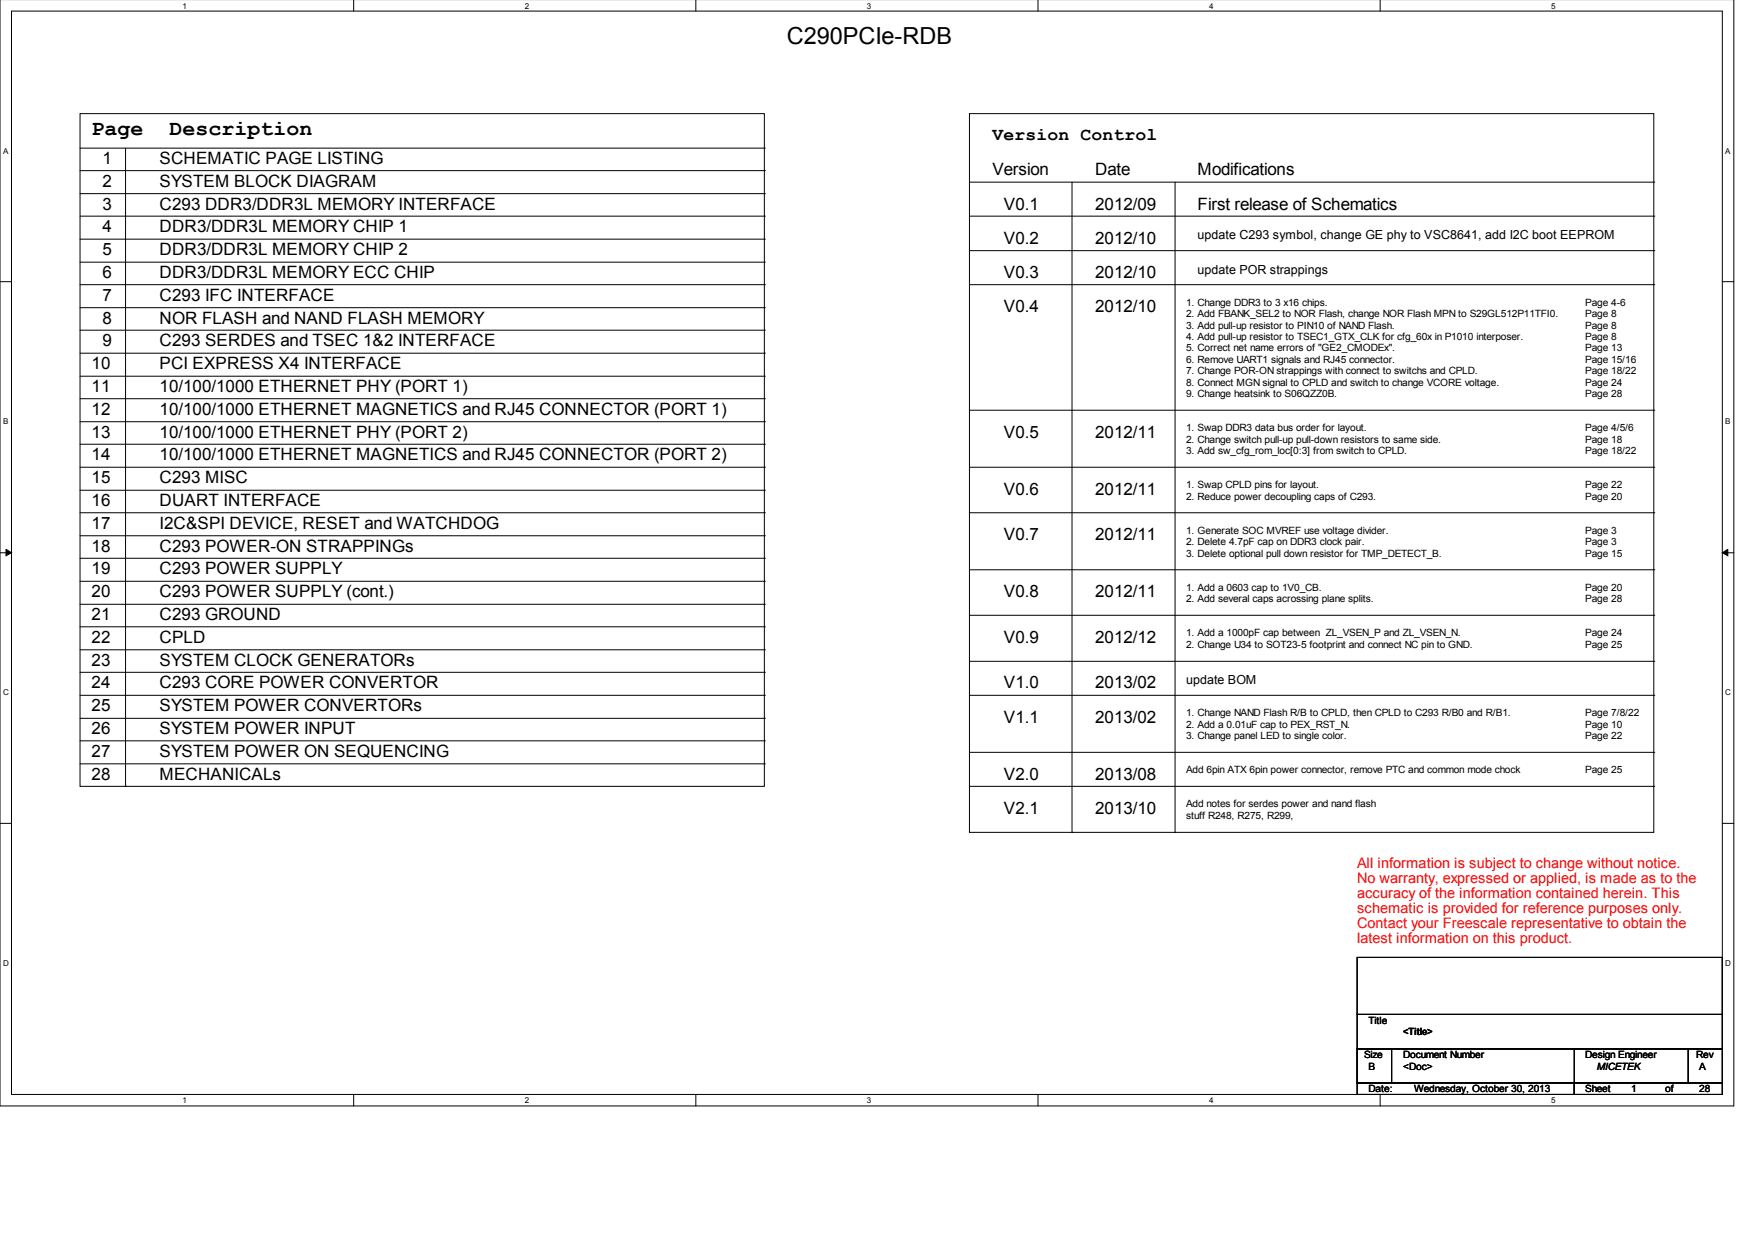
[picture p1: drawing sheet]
<svg xmlns="http://www.w3.org/2000/svg" width="297mm" height="210mm" viewBox="0 0 297 210" stroke-linecap="round" stroke-linejoin="round" font-family="sans-serif">
<defs><g id="words">
<text font-size="4" x="133.2" y="7.5">C290PCIe-RDB</text>
<g font-size="3.6">
<text x="15.5" y="22.9">Page</text>
<text x="28.7" y="22.9">Description</text>
</g>
<text font-size="3" x="168" y="23.7">Version Control</text>
<g font-size="2.9">
<text x="17.4" y="27.8">1</text>
<text x="27" y="27.8">SCHEMATIC PAGE LISTING</text>
<text x="168" y="29.6">Version</text>
<text x="185.3" y="29.6">Date</text>
<text x="202.7" y="29.6">Modifications</text>
<text x="17.4" y="31.6">2</text>
<text x="17.4" y="35.5">3</text>
<text x="27" y="31.6">SYSTEM BLOCK DIAGRAM</text>
<text x="27" y="35.5">C293 DDR3/DDR3L MEMORY INTERFACE</text>
<text x="169.9" y="35.5">V0.1</text>
<text x="185.3" y="35.5">2012/09</text>
<text x="202.7" y="35.5">First release of Schematics</text>
<text x="17.4" y="39.3">4</text>
<text x="27" y="39.3">DDR3/DDR3L MEMORY CHIP 1</text>
<text x="169.9" y="41.2">V0.2</text>
<text x="185.3" y="41.2">2012/10</text>
<text x="17.4" y="43.2">5</text>
<text x="17.4" y="47.1">6</text>
<text x="27" y="43.2">DDR3/DDR3L MEMORY CHIP 2</text>
<text x="27" y="47.1">DDR3/DDR3L MEMORY ECC CHIP</text>
<text x="169.9" y="47.1">V0.3</text>
<text x="185.3" y="47.1">2012/10</text>
<text x="17.4" y="50.9">7</text>
<text x="27" y="50.9">C293 IFC INTERFACE</text>
<text x="169.9" y="52.8">V0.4</text>
<text x="185.3" y="52.8">2012/10</text>
<text x="17.4" y="54.8">8</text>
<text x="17.4" y="58.6">9</text>
<text x="27" y="54.8">NOR FLASH and NAND FLASH MEMORY</text>
<text x="27" y="58.6">C293 SERDES and TSEC 1&amp;2 INTERFACE</text>
<text x="15.5" y="62.5">10</text>
<text x="27" y="62.5">PCI EXPRESS X4 INTERFACE</text>
<text x="15.5" y="66.4">11</text>
<text x="15.5" y="70.2">12</text>
<text x="27" y="66.4">10/100/1000 ETHERNET PHY (PORT 1)</text>
<text x="27" y="70.2">10/100/1000 ETHERNET MAGNETICS and RJ45 CONNECTOR (PORT 1)</text>
<text x="15.5" y="74.1">13</text>
<text x="15.5" y="77.9">14</text>
<text x="27" y="74.1">10/100/1000 ETHERNET PHY (PORT 2)</text>
<text x="27" y="77.9">10/100/1000 ETHERNET MAGNETICS and RJ45 CONNECTOR (PORT 2)</text>
<text x="169.9" y="74.1">V0.5</text>
<text x="185.3" y="74.1">2012/11</text>
<text x="15.5" y="81.8">15</text>
<text x="27" y="81.8">C293 MISC</text>
<text x="169.9" y="83.7">V0.6</text>
<text x="185.3" y="83.7">2012/11</text>
<text x="15.5" y="85.7">16</text>
<text x="15.5" y="89.5">17</text>
<text x="27" y="85.7">DUART INTERFACE</text>
<text x="27" y="89.5">I2C&amp;SPI DEVICE, RESET and WATCHDOG</text>
<text x="15.5" y="93.4">18</text>
<text x="27" y="93.4">C293 POWER-ON STRAPPINGs</text>
<text x="169.9" y="91.5">V0.7</text>
<text x="185.3" y="91.5">2012/11</text>
<text x="15.5" y="97.2">19</text>
<text x="15.5" y="101.1">20</text>
<text x="27" y="97.2">C293 POWER SUPPLY</text>
<text x="27" y="101.1">C293 POWER SUPPLY (cont.)</text>
<text x="169.9" y="101.1">V0.8</text>
<text x="185.3" y="101.1">2012/11</text>
<text x="15.5" y="105">21</text>
<text x="27" y="105">C293 GROUND</text>
<text x="15.5" y="108.8">22</text>
<text x="15.5" y="112.7">23</text>
<text x="27" y="108.8">CPLD</text>
<text x="27" y="112.7">SYSTEM CLOCK GENERATORs</text>
<text x="169.9" y="108.8">V0.9</text>
<text x="185.3" y="108.8">2012/12</text>
<text x="15.5" y="116.5">24</text>
<text x="27" y="116.5">C293 CORE POWER CONVERTOR</text>
<text x="169.9" y="116.5">V1.0</text>
<text x="185.3" y="116.5">2013/02</text>
<text x="15.5" y="120.4">25</text>
<text x="15.5" y="124.3">26</text>
<text x="27" y="120.4">SYSTEM POWER CONVERTORs</text>
<text x="27" y="124.3">SYSTEM POWER INPUT</text>
<text x="169.9" y="122.4">V1.1</text>
<text x="185.3" y="122.4">2013/02</text>
<text x="15.5" y="128.1">27</text>
<text x="27" y="128.1">SYSTEM POWER ON SEQUENCING</text>
<text x="15.5" y="132">28</text>
<text x="27" y="132">MECHANICALs</text>
<text x="169.9" y="132">V2.0</text>
<text x="169.9" y="137.8">V2.1</text>
<text x="185.3" y="132">2013/08</text>
<text x="185.3" y="137.8">2013/10</text>
</g>
<g font-size="2.5" fill="#f00">
<text x="229.7" y="147">All information is subject to change without notice.</text>
<text x="229.7" y="149.5">No warranty, expressed or applied, is made as to the</text>
<text x="229.7" y="152.1">accuracy of the information contained herein. This</text>
<text x="229.7" y="154.6">schematic is provided for reference purposes only.</text>
<text x="229.7" y="157.2">Contact your Freescale representative to obtain the</text>
<text x="229.7" y="159.7">latest information on this product.</text>
</g>
<g font-size="2.1">
<text x="202.7" y="40.5">update C293 symbol, change GE phy to VSC8641, add I2C boot EEPROM</text>
<text x="202.7" y="46.3">update POR strappings</text>
<text x="200.7" y="115.8">update BOM</text>
</g>
<g font-size="1.7">
<text x="200.7" y="51.7">1. Change DDR3 to 3 x16 chips.</text>
<text x="200.7" y="53.7">2. Add FBANK_SEL2 to NOR Flash, change NOR Flash MPN to S29GL512P11TFI0.</text>
<text x="268.3" y="51.7">Page 4-6</text>
<text x="268.3" y="53.7">Page 8</text>
<text x="200.7" y="55.6">3. Add pull-up resistor to PIN10 of NAND Flash.</text>
<text x="200.7" y="57.5">4. Add pull-up resistor to TSEC1_GTX_CLK for cfg_60x in P1010 interposer.</text>
<text x="200.7" y="59.5">5. Correct net name errors of &quot;GE2_CMODEx&quot;.</text>
<text x="268.3" y="55.6">Page 8</text>
<text x="268.3" y="57.5">Page 8</text>
<text x="268.3" y="59.5">Page 13</text>
<text x="200.7" y="61.4">6. Remove UART1 signals and RJ45 connector.</text>
<text x="200.7" y="63.3">7. Change POR-ON strappings with connect to switchs and CPLD.</text>
<text x="200.7" y="65.3">8. Connect MGN signal to CPLD and switch to change VCORE voltage.</text>
<text x="268.3" y="61.4">Page 15/16</text>
<text x="268.3" y="63.3">Page 18/22</text>
<text x="268.3" y="65.3">Page 24</text>
<text x="200.7" y="67.2">9. Change heatsink to S06QZZ0B.</text>
<text x="268.3" y="67.2">Page 28</text>
<text x="200.7" y="74.9">2. Change switch pull-up pull-down resistors to same side.</text>
<text x="200.7" y="76.8">3. Add sw_cfg_rom_loc[0:3] from switch to CPLD.</text>
<text x="200.7" y="73">1. Swap DDR3 data bus order for layout.</text>
<text x="268.3" y="76.8">Page 18/22</text>
<text x="268.3" y="74.9">Page 18</text>
<text x="268.3" y="73">Page 4/5/6</text>
<text x="200.7" y="82.6">1. Swap CPLD pins for layout.</text>
<text x="268.3" y="82.6">Page 22</text>
<text x="200.7" y="84.6">2. Reduce power decoupling caps of C293.</text>
<text x="268.3" y="84.6">Page 20</text>
<text x="200.7" y="90.4">1. Generate SOC MVREF use voltage divider.</text>
<text x="200.7" y="92.3">2. Delete 4.7pF cap on DDR3 clock pair.</text>
<text x="200.7" y="94.2">3. Delete optional pull down resistor for TMP_DETECT_B.</text>
<text x="268.3" y="90.4">Page 3</text>
<text x="268.3" y="92.3">Page 3</text>
<text x="268.3" y="94.2">Page 15</text>
<text x="200.7" y="100">1. Add a 0603 cap to 1V0_CB.</text>
<text x="200.7" y="102">2. Add several caps acrossing plane splits.</text>
<text x="268.3" y="100">Page 20</text>
<text x="268.3" y="102">Page 28</text>
<text x="200.7" y="107.7">1. Add a 1000pF cap between ZL_VSEN_P and ZL_VSEN_N.</text>
<text x="268.3" y="107.7">Page 24</text>
<text x="200.7" y="109.7">2. Change U34 to SOT23-5 footprint and connect NC pin to GND.</text>
<text x="268.3" y="109.7">Page 25</text>
<text x="200.7" y="121.3">1. Change NAND Flash R/B to CPLD, then CPLD to C293 R/B0 and R/B1.</text>
<text x="200.7" y="123.2">2. Add a 0.01uF cap to PEX_RST_N.</text>
<text x="200.7" y="125.1">3. Change panel LED to single color.</text>
<text x="268.3" y="121.3">Page 7/8/22</text>
<text x="268.3" y="123.2">Page 10</text>
<text x="268.3" y="125.1">Page 22</text>
<text x="200.7" y="130.9">Add 6pin ATX 6pin power connector, remove PTC and common mode chock</text>
<text x="268.3" y="130.9">Page 25</text>
<text x="200.7" y="136.7">Add notes for serdes power and nand flash</text>
<text x="200.7" y="138.6">stuff R248, R275, R299,</text>
<text x="231.6" y="173.3">Title</text>
<text x="230.9" y="179.2">Size</text>
<text x="237.5" y="179.2">Document Number</text>
<text x="237.5" y="175.3">&lt;Title&gt;</text>
<text x="268.3" y="179.2">Design Engineer</text>
<text x="287.1" y="179.2">Rev</text>
<text x="231.6" y="184.9">Date:</text>
<text x="231.6" y="181.1">B</text>
<text x="237.5" y="181.1">&lt;Doc&gt;</text>
<text x="239.4" y="184.9">Wednesday, October 30, 2013</text>
<text x="268.3" y="184.9">Sheet</text>
<text x="270.3" y="181.1">MICETEK</text>
<text x="276.1" y="184.9">1</text>
<text x="281.9" y="184.9">of</text>
<text x="287.6" y="181.1">A</text>
<text x="287.6" y="184.9">28</text>
</g>
<g font-size="1.4">
<text x="30.9" y="1.5">1</text>
<text x="88.8" y="1.5">2</text>
<text x="146.7" y="1.5">3</text>
<text x="204.6" y="1.5">4</text>
<text x="262.6" y="1.5">5</text>
<text x=".5" y="26">A</text>
<text x="292" y="26">A</text>
<text x=".5" y="71.8">B</text>
<text x="292" y="71.8">B</text>
<text x=".5" y="117.7">C</text>
<text x="292" y="117.7">C</text>
<text x=".5" y="163.5">D</text>
<text x="292" y="163.5">D</text>
<text x="30.9" y="186.8">1</text>
<text x="88.8" y="186.8">2</text>
<text x="146.7" y="186.8">3</text>
<text x="204.6" y="186.8">4</text>
<text x="262.6" y="186.8">5</text>
</g>
</g></defs>
<path d="M0 -.1v187.3h293.5v-187.3M1.9 1.9h289.6v183.4h-289.6z" fill="none" stroke="#000" stroke-width=".17"/>
<g fill="#fff">
<path d="M30.9 .2h.7v1.4h-.7z"/>
<path d="M30.9 185.5h.7v1.5h-.7z"/>
</g>
<path d="M59.9 -.1v2M59.9 185.3v1.9" fill="none" stroke="#000" stroke-width=".17"/>
<g fill="#fff">
<path d="M88.8 .2h.7v1.4h-.7z"/>
<path d="M88.8 185.5h.7v1.5h-.7z"/>
</g>
<path d="M117.8 -.1v2M117.8 185.3v1.9" fill="none" stroke="#000" stroke-width=".17"/>
<g fill="#fff">
<path d="M146.7 .2h.7v1.4h-.7z"/>
<path d="M146.7 185.5h.7v1.5h-.7z"/>
</g>
<path d="M175.7 -.1v2M175.7 185.3v1.9" fill="none" stroke="#000" stroke-width=".17"/>
<g fill="#fff">
<path d="M204.6 .2h.7v1.4h-.7z"/>
<path d="M204.6 185.5h.7v1.5h-.7z"/>
</g>
<path d="M233.6 -.1v2M233.6 185.3v1.9" fill="none" stroke="#000" stroke-width=".17"/>
<g fill="#fff">
<path d="M262.6 .2h.6v1.4h-.6z"/>
<path d="M262.6 185.5h.6v1.5h-.6z"/>
<path d="M.5 24.7h.9v1.5h-.9z"/>
<path d="M292 24.7h.9v1.5h-.9z"/>
<path d="M.5 70.5h.9v1.5h-.9z"/>
<path d="M292 70.5h.9v1.5h-.9z"/>
</g>
<path d="M0 47.7h1.9M291.5 47.7h2" fill="none" stroke="#000" stroke-width=".17"/>
<g fill="#fff">
<path d="M.5 116.4h.9v1.5h-.9z"/>
<path d="M292 116.4h.9v1.5h-.9z"/>
</g>
<path d="M0 93.6h1.9M291.5 93.6h2" fill="none" stroke="#000" stroke-width=".17"/>
<path d="M1 93l.9 .6-.9 .5zM291.5 93.6l.9-.6v1.1z" fill="#000" stroke="#000" stroke-width=".17"/>
<g fill="#fff">
<path d="M.5 162.2h.9v1.5h-.9z"/>
<path d="M292 162.2h.9v1.5h-.9z"/>
</g>
<g fill="none" stroke="#000" stroke-width=".17">
<path d="M13.5 19.2h115.9v113.9h-115.9zM164.1 19.2h115.8v121.7h-115.8zM13.5 36.6h115.9M13.5 28.9h115.9M13.5 25.1h115.9M13.5 32.8h115.9M21.3 25.1v108M129.4 28.9h.1M129.4 25.1h.1M129.4 32.8h.1M129.4 36.6h.1M164.1 30.8h115.8"/>
<path d="M164.1 36.6h115.8M181.4 30.8v110.1M198.9 30.8v110.1M279.9 30.8h.1M279.9 36.6h.1M13.5 40.5h115.9M13.5 44.4h115.9M13.5 48.2h115.9M13.5 52.1h115.9M13.5 55.9h115.9M13.5 59.8h115.9M129.4 40.5h.1"/>
<path d="M129.4 44.4h.1M129.4 48.2h.1M129.4 52.1h.1M129.4 55.9h.1M129.4 59.8h.1M164.1 42.4h115.8M164.1 48.2h115.8M279.9 42.4h.1M279.9 48.2h.1M13.5 63.7h115.9M13.5 67.5h115.9M13.5 71.4h115.9"/>
<path d="M13.5 75.2h115.9M13.5 79.1h115.9M129.4 63.7h.1M129.4 67.5h.1M129.4 71.4h.1M129.4 75.2h.1M129.4 79.1h.1M164.1 79.1h115.8M164.1 69.4h115.8M279.9 69.4h.1M279.9 79.1h.1M13.5 83h115.9"/>
<path d="M13.5 86.8h115.9M13.5 90.7h115.9M13.5 94.5h115.9M13.5 98.4h115.9M129.4 83h.1M129.4 86.8h.1M129.4 90.7h.1M129.4 94.5h.1M129.4 98.4h.1M164.1 86.8h115.8M164.1 96.4h115.8M279.9 86.8h.1"/>
<path d="M279.9 96.4h.1M13.5 102.3h115.9M13.5 106.1h115.9M13.5 110h115.9M13.5 113.8h115.9M13.5 117.7h115.9M129.4 102.3h.1M129.4 106.1h.1M129.4 110h.1M129.4 113.8h.1M129.4 117.7h.1M164.1 117.7h115.8"/>
<path d="M164.1 104.2h115.8M164.1 111.9h115.8M279.9 104.2h.1M279.9 111.9h.1M279.9 117.7h.1M0 139.4h1.9M13.5 121.6h115.9M13.5 125.4h115.9M13.5 129.3h115.9M21.3 133.1h.1M129.4 121.6h.1M129.4 125.4h.1"/>
<path d="M129.4 129.3h.1M164.1 127.4h115.8M164.1 133.1h115.8M279.9 127.4h.1M279.9 133.1h.1M291.5 139.4h2M181.4 140.9h.1M198.9 140.9h.1M229.7 162.1h61.8v9.6h-61.8zM229.7 171.7h61.8v5.9h-61.8zM229.7 177.6h5.8v5.7h-5.8zM229.7 177.6h56.1v5.7h-56.1z"/>
<path d="M266.4 177.6h.1M266.4 177.6v5.7M285.8 177.6h5.7v5.7h-5.7zM229.7 183.3h36.7v2h-36.7zM266.4 183.3h25.1v2h-25.1z"/>
</g>
<use href="#words"/>
</svg>
